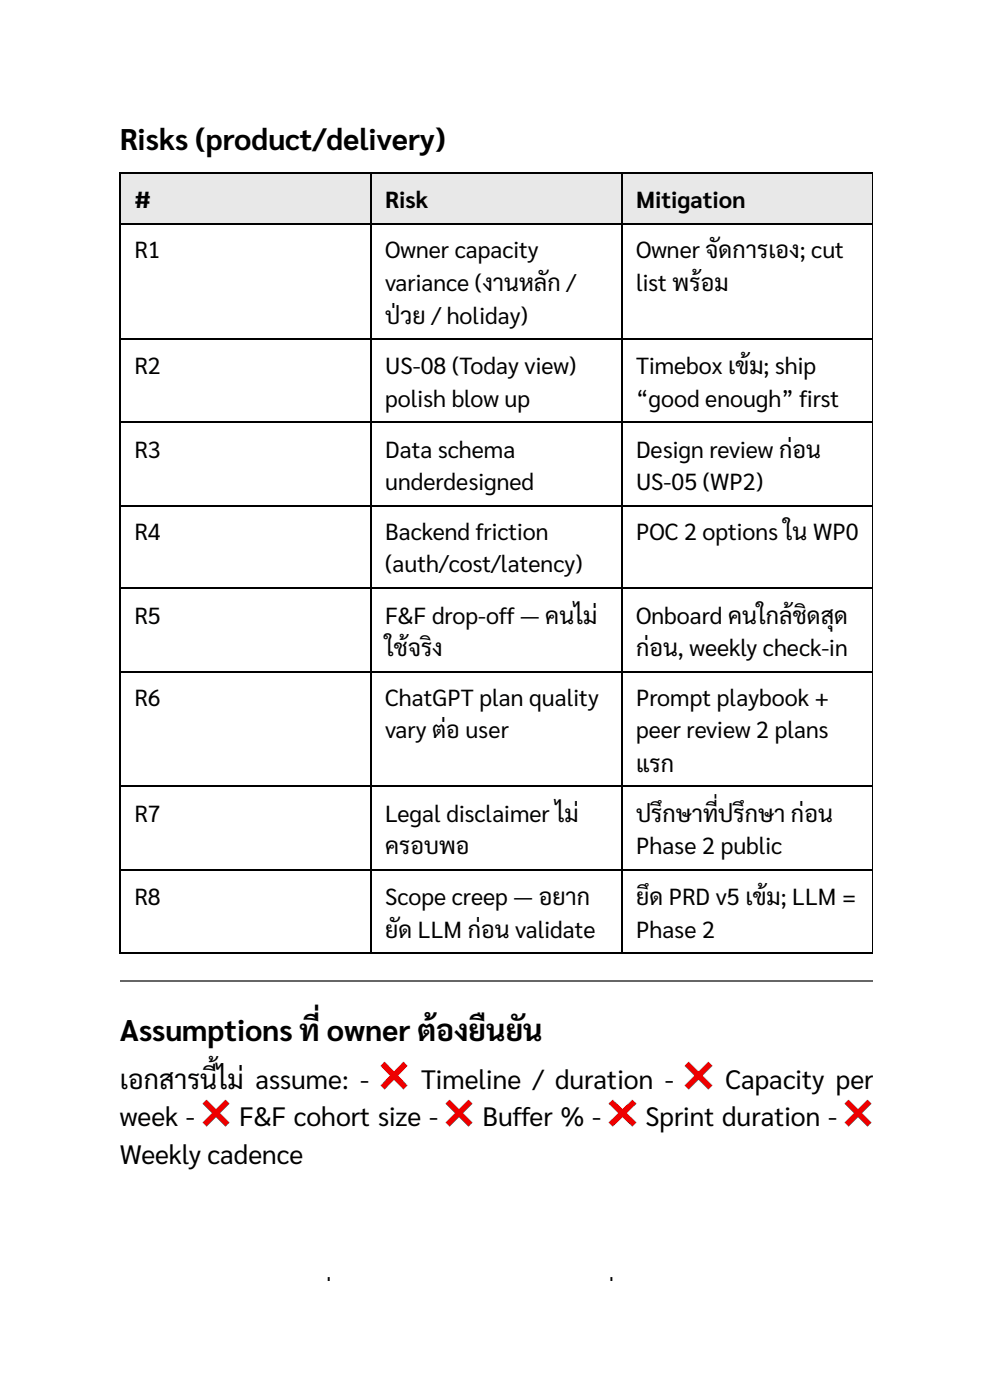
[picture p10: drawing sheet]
<svg xmlns="http://www.w3.org/2000/svg" width="210mm" height="297mm" viewBox="0 0 210 297" stroke-linecap="round" stroke-linejoin="round" font-family="sans-serif">
<defs><g id="words">
<g font-size="6.3">
<text x="25.4" y="31.7">Risks (product/delivery)</text>
<text x="25.4" y="220.9">Assumptions ที่</text>
<text x="69.3" y="220.9">owner ต้ องยื นยั น</text>
<text x="103.1" y="220.9">ยื</text>
<text x="110.9" y="220.9">ยั</text>
</g>
<g font-size="5.6">
<text x="25.4" y="231">เอกสารนี้ ไม่</text>
<text x="54.2" y="231">assume: - ❌ Timeline / duration - ❌ Capacity per</text>
<text x="25.4" y="238.9">week - ❌ F&amp;F cohort size - ❌ Buffer % - ❌ Sprint duration - ❌</text>
<text x="25.4" y="246.9">Weekly cadence</text>
<text x="70.3" y="277.8">มื่</text>
<text x="130.3" y="277.8">มื่</text>
</g>
<g font-size="4.9">
<text x="28.5" y="44.2">#</text>
<text x="81.7" y="44.2">Risk</text>
<text x="134.8" y="44.2">Mitigation</text>
<text x="28.5" y="54.8">R1</text>
<text x="81.7" y="54.8">Owner capacity</text>
<text x="134.8" y="54.8">Owner จั ดการเอง; cut</text>
<text x="81.7" y="61.6">variance (งานหลั ก /</text>
<text x="134.8" y="61.6">list พร้ อม</text>
<text x="81.7" y="68.8">ป่ วย / holiday)</text>
<text x="28.5" y="79.4">R2</text>
<text x="81.7" y="79.4">US-08 (Today view)</text>
<text x="134.8" y="79.4">Timebox เข้ ม; ship</text>
<text x="81.7" y="86.3">polish blow up</text>
<text x="134.8" y="86.3">“good enough” fi rst</text>
<text x="28.5" y="97.1">R3</text>
<text x="81.7" y="97.1">Data schema</text>
<text x="134.8" y="97.1">Design review ก่ อน</text>
<text x="81.7" y="104">underdesigned</text>
<text x="134.8" y="104">US-05 (WP2)</text>
<text x="28.5" y="114.6">R4</text>
<text x="81.7" y="114.6">Backend friction</text>
<text x="134.8" y="114.6">POC 2 options ใน WP0</text>
<text x="81.7" y="121.4">(auth/cost/latency)</text>
<text x="28.5" y="132.3">R5</text>
<text x="81.7" y="132.3">F&amp;F drop-off — คนไม่</text>
<text x="134.8" y="132.3">Onboard คนใกล้ ชิ ดสุ ด</text>
<text x="81.7" y="139.2">ใช้ จริ ง</text>
<text x="134.8" y="139.2">ก่ อน, weekly check-in</text>
<text x="28.5" y="149.8">R6</text>
<text x="81.7" y="149.8">ChatGPT plan quality</text>
<text x="134.8" y="149.8">Prompt playbook +</text>
<text x="81.7" y="156.6">vary ต่ อ user</text>
<text x="134.8" y="156.6">peer review 2 plans</text>
<text x="134.8" y="163.8">แรก</text>
<text x="28.5" y="174.4">R7</text>
<text x="81.7" y="174.4">Legal disclaimer ไม่</text>
<text x="134.8" y="174.4">ปรึ กษาที่ ปรึ กษา ก่ อน</text>
<text x="81.7" y="181.2">ครอบพอ</text>
<text x="134.8" y="181.2">Phase 2 public</text>
<text x="28.5" y="192.1">R8</text>
<text x="81.7" y="192.1">Scope creep — อยาก</text>
<text x="134.8" y="192.1">ยึ ด PRD v5 เข้ ม; LLM =</text>
<text x="81.7" y="199">ยั ด LLM ก่ อน validate</text>
<text x="134.8" y="199">Phase 2</text>
</g>
</g></defs>
<g fill="#e8e8e8">
<path d="M25.7 36.8h53.1v10.6h-53.1z"/>
<path d="M78.8 36.8h53.2v10.6h-53.2z"/>
<path d="M132 36.8h53.1v10.6h-53.1z"/>
</g>
<g fill="none" stroke="#000" stroke-width=".26">
<path d="M25.4 36.6h159.7M25.5 36.5v165.9M78.7 36.5v165.9M131.9 36.5v165.9M25.4 47.5h159.7M25.4 71.8h159.7M25.4 89.6h159.7M25.4 107.3h159.7M25.4 124.7h159.7M25.4 142.5h159.7M25.4 166.8h159.7M25.4 184.5h159.7"/>
<path d="M25.4 202.3h159.7"/>
</g>
<path d="M185 36.5v165.9" fill="none" stroke="#000" stroke-width=".21"/>
<path d="M25.4 208.1h159.7" fill="none" stroke="#666" stroke-width=".26"/>
<use href="#words"/>
</svg>
